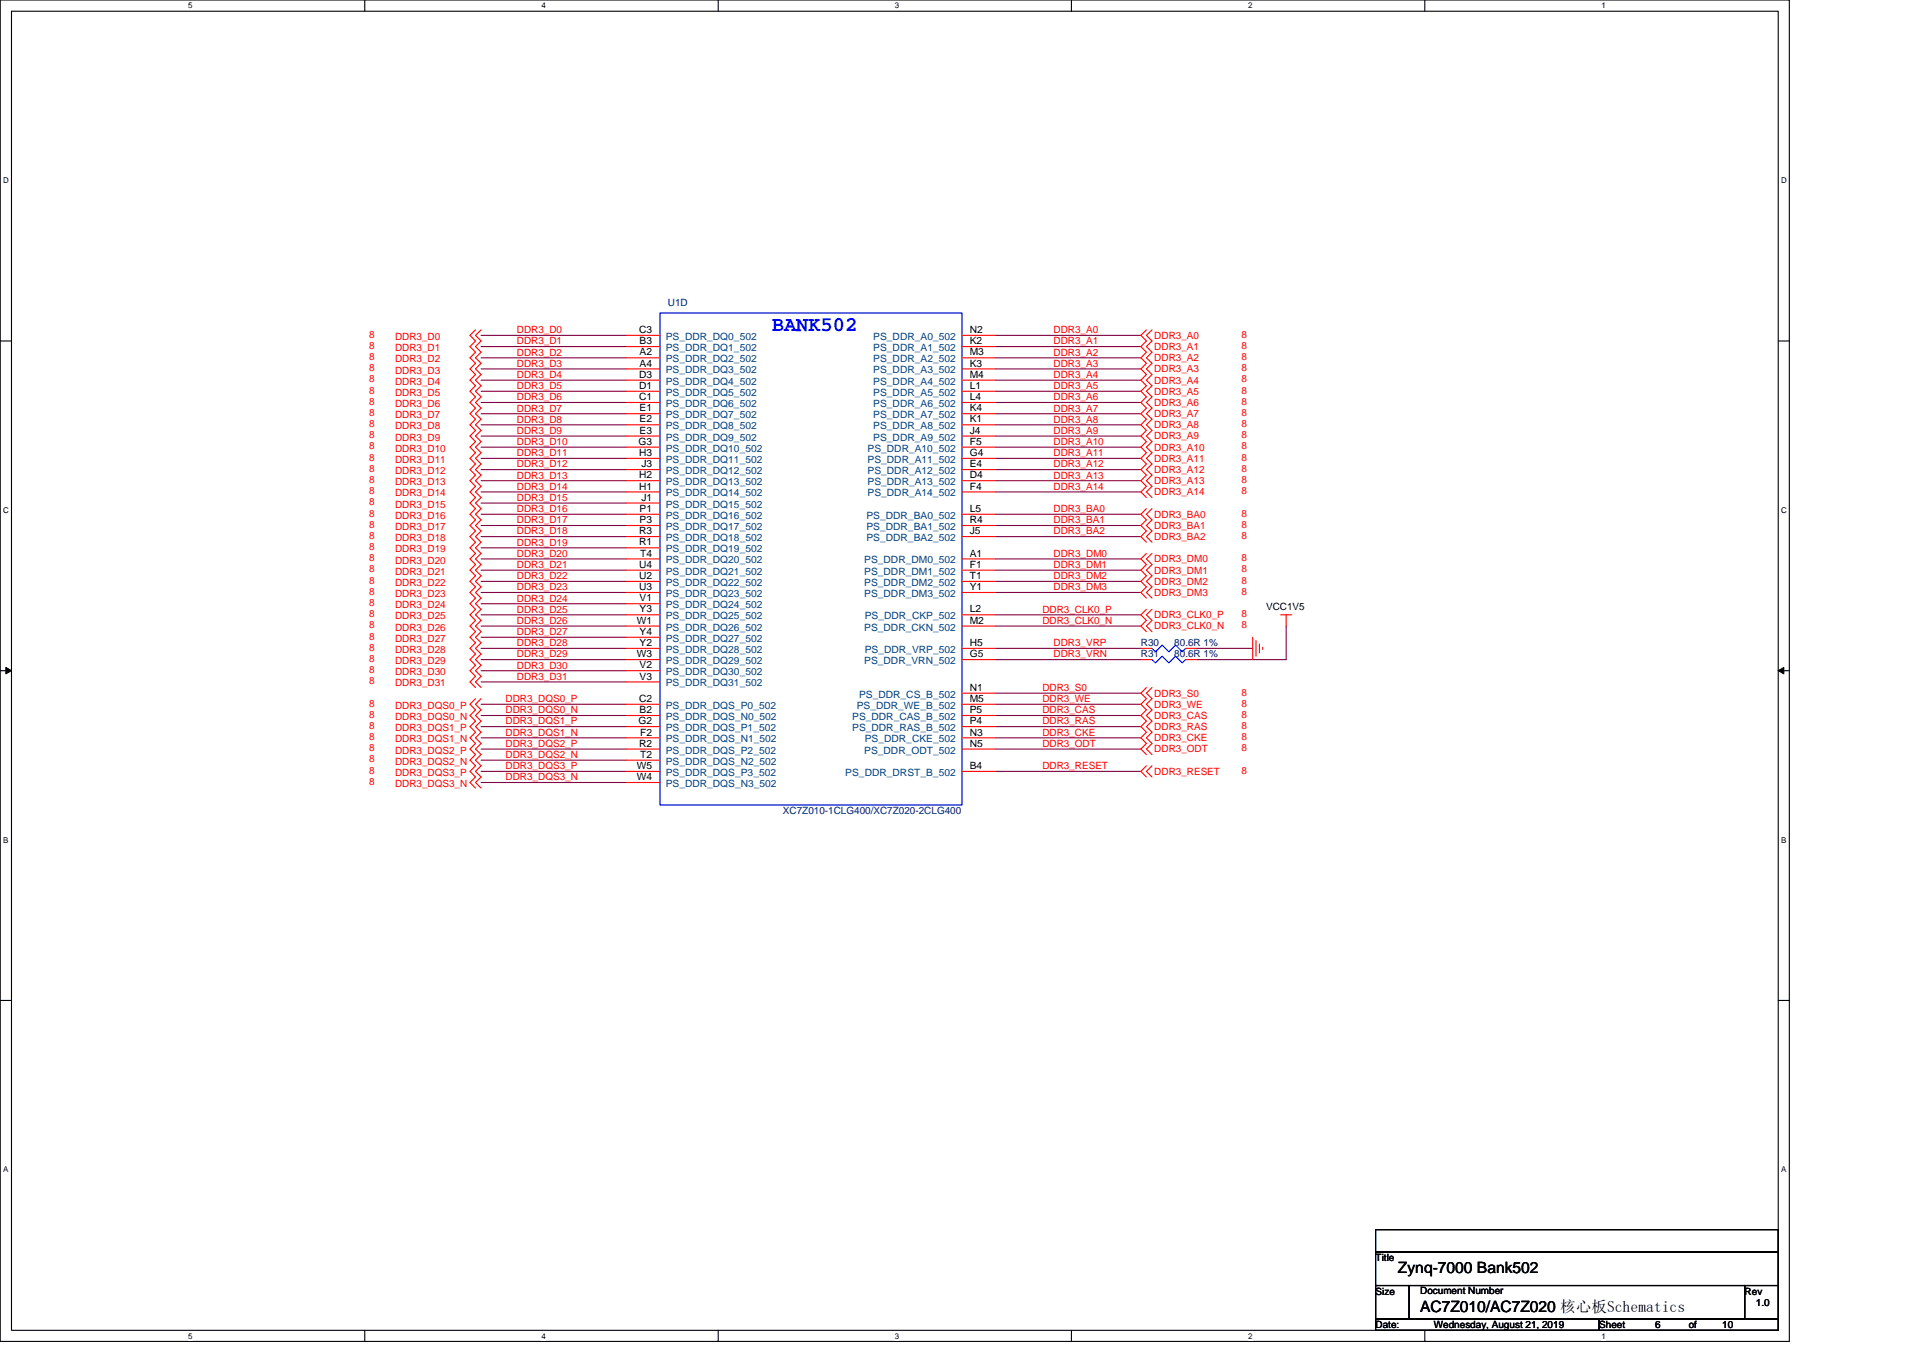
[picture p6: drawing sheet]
<svg xmlns="http://www.w3.org/2000/svg" width="297mm" height="210mm" viewBox="0 0 297 210" stroke-linecap="round" stroke-linejoin="round" font-family="sans-serif">
<defs><g id="words">
<text font-size="3.3" fill="#00f" x="119.2" y="51.1">BANK502</text>
<g font-size="2.4">
<text x="215.9" y="196.7">Zynq-7000 Bank502</text>
<text x="219.4" y="202.7">AC7Z010</text>
<text x="219.4" y="202.7">AC7Z010/AC7</text>
<text x="225.5" y="202.7">010/AC7Z020 核心板Schematics</text>
</g>
<g font-size="1.5" fill="#000080">
<text x="103.2" y="47.3">U1D</text>
<text x="176.2" y="101.6">R31</text>
<text x="176.2" y="99.9">R30</text>
<text x="181.4" y="101.6">80.6R 1%</text>
<text x="181.4" y="99.9">80.6R 1%</text>
<text x="120.9" y="125.8">XC7Z010-1CLG400/XC7Z020-2CLG400</text>
</g>
<g font-size="1.5" fill="#f00">
<text x="57" y="53.9">8</text>
<text x="57" y="52.2">8</text>
<text x="61" y="52.5">DDR3_D0</text>
<text x="79.8" y="53.2">DDR3_D1</text>
<text x="79.8" y="51.5">DDR3_D0</text>
<text x="162.7" y="51.5">DDR3_A0</text>
<text x="162.7" y="53.2">DDR3_A1</text>
<text x="178.3" y="52.4">DDR3_A0</text>
<text x="191.8" y="52.2">8</text>
<text x="191.8" y="53.9">8</text>
<text x="57" y="55.6">8</text>
<text x="57" y="57.4">8</text>
<text x="57" y="59.1">8</text>
<text x="61" y="54.3">DDR3_D1</text>
<text x="61" y="56">DDR3_D2</text>
<text x="61" y="57.7">DDR3_D3</text>
<text x="61" y="59.4">DDR3_D4</text>
<text x="79.8" y="54.9">DDR3_D2</text>
<text x="79.8" y="56.7">DDR3_D3</text>
<text x="79.8" y="58.4">DDR3_D4</text>
<text x="162.7" y="54.9">DDR3_A2</text>
<text x="162.7" y="56.7">DDR3_A3</text>
<text x="162.7" y="58.4">DDR3_A4</text>
<text x="178.3" y="54.1">DDR3_A1</text>
<text x="178.3" y="55.8">DDR3_A2</text>
<text x="178.3" y="57.5">DDR3_A3</text>
<text x="178.3" y="59.3">DDR3_A4</text>
<text x="191.8" y="55.6">8</text>
<text x="191.8" y="57.4">8</text>
<text x="191.8" y="59.1">8</text>
<text x="57" y="60.8">8</text>
<text x="57" y="62.5">8</text>
<text x="57" y="64.3">8</text>
<text x="57" y="66">8</text>
<text x="61" y="61.2">DDR3_D5</text>
<text x="61" y="62.9">DDR3_D6</text>
<text x="61" y="64.6">DDR3_D7</text>
<text x="79.8" y="63.6">DDR3_D7</text>
<text x="79.8" y="61.8">DDR3_D6</text>
<text x="79.8" y="60.1">DDR3_D5</text>
<text x="79.8" y="65.3">DDR3_D8</text>
<text x="162.7" y="60.1">DDR3_A5</text>
<text x="162.7" y="61.8">DDR3_A6</text>
<text x="162.7" y="63.6">DDR3_A7</text>
<text x="162.7" y="65.3">DDR3_A8</text>
<text x="178.3" y="61">DDR3_A5</text>
<text x="178.3" y="62.7">DDR3_A6</text>
<text x="178.3" y="64.5">DDR3_A7</text>
<text x="191.8" y="60.8">8</text>
<text x="191.8" y="62.5">8</text>
<text x="191.8" y="64.3">8</text>
<text x="191.8" y="66">8</text>
<text x="57" y="67.7">8</text>
<text x="57" y="69.4">8</text>
<text x="57" y="71.2">8</text>
<text x="61" y="66.4">DDR3_D8</text>
<text x="61" y="68.1">DDR3_D9</text>
<text x="61" y="69.8">DDR3_D10</text>
<text x="61" y="71.5">DDR3_D11</text>
<text x="79.8" y="68.7">DDR3_D10</text>
<text x="79.8" y="67">DDR3_D9</text>
<text x="79.8" y="70.5">DDR3_D11</text>
<text x="162.7" y="67">DDR3_A9</text>
<text x="162.7" y="68.7">DDR3_A10</text>
<text x="162.7" y="70.5">DDR3_A11</text>
<text x="178.3" y="66.2">DDR3_A8</text>
<text x="178.3" y="67.9">DDR3_A9</text>
<text x="178.3" y="69.6">DDR3_A10</text>
<text x="178.3" y="71.4">DDR3_A11</text>
<text x="191.8" y="67.7">8</text>
<text x="191.8" y="69.4">8</text>
<text x="191.8" y="71.2">8</text>
<text x="57" y="72.9">8</text>
<text x="57" y="74.6">8</text>
<text x="57" y="76.4">8</text>
<text x="61" y="73.3">DDR3_D12</text>
<text x="61" y="75">DDR3_D13</text>
<text x="61" y="76.7">DDR3_D14</text>
<text x="79.8" y="75.7">DDR3_D14</text>
<text x="79.8" y="73.9">DDR3_D13</text>
<text x="79.8" y="72.2">DDR3_D12</text>
<text x="79.8" y="77.4">DDR3_D15</text>
<text x="162.7" y="72.2">DDR3_A12</text>
<text x="162.7" y="73.9">DDR3_A13</text>
<text x="162.7" y="75.7">DDR3_A14</text>
<text x="178.3" y="73.1">DDR3_A12</text>
<text x="178.3" y="74.8">DDR3_A13</text>
<text x="178.3" y="76.5">DDR3_A14</text>
<text x="191.8" y="72.9">8</text>
<text x="191.8" y="74.6">8</text>
<text x="191.8" y="76.4">8</text>
<text x="57" y="78.1">8</text>
<text x="57" y="79.8">8</text>
<text x="57" y="81.6">8</text>
<text x="57" y="83.3">8</text>
<text x="61" y="78.4">DDR3_D15</text>
<text x="61" y="80.2">DDR3_D16</text>
<text x="61" y="81.9">DDR3_D17</text>
<text x="61" y="83.6">DDR3_D18</text>
<text x="79.8" y="79.1">DDR3_D16</text>
<text x="79.8" y="82.6">DDR3_D18</text>
<text x="79.8" y="80.9">DDR3_D17</text>
<text x="162.7" y="79.1">DDR3_BA0</text>
<text x="162.7" y="80.9">DDR3_BA1</text>
<text x="162.7" y="82.6">DDR3_BA2</text>
<text x="178.3" y="80">DDR3_BA0</text>
<text x="178.3" y="81.7">DDR3_BA1</text>
<text x="178.3" y="83.4">DDR3_BA2</text>
<text x="191.8" y="79.8">8</text>
<text x="191.8" y="81.6">8</text>
<text x="191.8" y="83.3">8</text>
<text x="57" y="85">8</text>
<text x="57" y="86.7">8</text>
<text x="57" y="88.5">8</text>
<text x="61" y="85.3">DDR3_D19</text>
<text x="61" y="87.1">DDR3_D20</text>
<text x="61" y="88.8">DDR3_D21</text>
<text x="79.8" y="86">DDR3_D20</text>
<text x="79.8" y="84.3">DDR3_D19</text>
<text x="79.8" y="89.5">DDR3_D22</text>
<text x="79.8" y="87.8">DDR3_D21</text>
<text x="162.7" y="86">DDR3_DM0</text>
<text x="162.7" y="87.8">DDR3_DM1</text>
<text x="162.7" y="89.5">DDR3_DM2</text>
<text x="178.3" y="86.9">DDR3_DM0</text>
<text x="178.3" y="88.6">DDR3_DM1</text>
<text x="191.8" y="86.7">8</text>
<text x="191.8" y="88.5">8</text>
<text x="57" y="95.4">8</text>
<text x="57" y="90.2">8</text>
<text x="57" y="91.9">8</text>
<text x="57" y="93.6">8</text>
<text x="61" y="95.7">DDR3_D25</text>
<text x="61" y="90.5">DDR3_D22</text>
<text x="61" y="92.3">DDR3_D23</text>
<text x="61" y="94">DDR3_D24</text>
<text x="79.8" y="91.2">DDR3_D23</text>
<text x="79.8" y="94.7">DDR3_D25</text>
<text x="79.8" y="92.9">DDR3_D24</text>
<text x="161" y="94.7">DDR3_CLK0_P</text>
<text x="162.7" y="91.2">DDR3_DM3</text>
<text x="178.3" y="90.4">DDR3_DM2</text>
<text x="178.3" y="92.1">DDR3_DM3</text>
<text x="178.3" y="95.5">DDR3_CLK0_P</text>
<text x="191.8" y="90.2">8</text>
<text x="191.8" y="91.9">8</text>
<text x="191.8" y="95.4">8</text>
<text x="57" y="97.1">8</text>
<text x="57" y="98.8">8</text>
<text x="57" y="100.5">8</text>
<text x="61" y="97.4">DDR3_D26</text>
<text x="61" y="99.2">DDR3_D27</text>
<text x="61" y="100.9">DDR3_D28</text>
<text x="79.8" y="96.4">DDR3_D26</text>
<text x="79.8" y="101.6">DDR3_D29</text>
<text x="79.8" y="99.8">DDR3_D28</text>
<text x="79.8" y="98.1">DDR3_D27</text>
<text x="161" y="96.4">DDR3_CLK0_N</text>
<text x="162.7" y="99.8">DDR3_VRP</text>
<text x="162.7" y="101.6">DDR3_VRN</text>
<text x="178.3" y="97.3">DDR3_CLK0_N</text>
<text x="191.8" y="97.1">8</text>
<text x="57" y="102.3">8</text>
<text x="57" y="104">8</text>
<text x="57" y="105.7">8</text>
<text x="61" y="102.6">DDR3_D29</text>
<text x="61" y="104.4">DDR3_D30</text>
<text x="61" y="106.1">DDR3_D31</text>
<text x="79.8" y="103.3">DDR3_D30</text>
<text x="79.8" y="105">DDR3_D31</text>
<text x="161" y="106.8">DDR3_S0</text>
<text x="178.3" y="107.6">DDR3_S0</text>
<text x="191.8" y="107.5">8</text>
<text x="57" y="109.2">8</text>
<text x="57" y="110.9">8</text>
<text x="57" y="112.6">8</text>
<text x="61" y="109.5">DDR3_DQS0_P</text>
<text x="61" y="111.3">DDR3_DQS0_N</text>
<text x="61" y="113">DDR3_DQS1_P</text>
<text x="78.1" y="108.5">DDR3_DQS0_P</text>
<text x="78.1" y="110.2">DDR3_DQS0_N</text>
<text x="78.1" y="111.9">DDR3_DQS1_P</text>
<text x="78.1" y="113.7">DDR3_DQS1_N</text>
<text x="161" y="113.7">DDR3_CKE</text>
<text x="161" y="108.5">DDR3_WE</text>
<text x="161" y="110.2">DDR3_CAS</text>
<text x="161" y="111.9">DDR3_RAS</text>
<text x="178.3" y="109.3">DDR3_WE</text>
<text x="178.3" y="111.1">DDR3_CAS</text>
<text x="178.3" y="112.8">DDR3_RAS</text>
<text x="191.8" y="109.2">8</text>
<text x="191.8" y="110.9">8</text>
<text x="191.8" y="112.6">8</text>
<text x="57" y="114.4">8</text>
<text x="57" y="116.1">8</text>
<text x="57" y="117.8">8</text>
<text x="57" y="119.5">8</text>
<text x="61" y="114.7">DDR3_DQS1_N</text>
<text x="61" y="116.4">DDR3_DQS2_P</text>
<text x="61" y="118.2">DDR3_DQS2_N</text>
<text x="61" y="119.9">DDR3_DQS3_P</text>
<text x="78.1" y="115.4">DDR3_DQS2_P</text>
<text x="78.1" y="117.1">DDR3_DQS2_N</text>
<text x="78.1" y="118.9">DDR3_DQS3_P</text>
<text x="161" y="118.9">DDR3_RESET</text>
<text x="161" y="115.4">DDR3_ODT</text>
<text x="178.3" y="119.7">DDR3_RESET</text>
<text x="178.3" y="116.3">DDR3_ODT</text>
<text x="178.3" y="114.5">DDR3_CKE</text>
<text x="191.8" y="119.5">8</text>
<text x="191.8" y="116.1">8</text>
<text x="191.8" y="114.4">8</text>
<text x="57" y="121.3">8</text>
<text x="61" y="121.6">DDR3_DQS3_N</text>
<text x="78.1" y="120.6">DDR3_DQS3_N</text>
</g>
<g font-size="1.5">
<text x="98.7" y="51.5">C3</text>
<text x="98.8" y="53.2">B3</text>
<text x="149.8" y="51.5">N2</text>
<text x="149.8" y="53.2">K2</text>
<text x="98.7" y="58.4">D3</text>
<text x="98.8" y="54.9">A2</text>
<text x="98.8" y="56.6">A4</text>
<text x="149.8" y="54.9">M3</text>
<text x="149.8" y="56.6">K3</text>
<text x="149.8" y="58.4">M4</text>
<text x="98.7" y="60.1">D1</text>
<text x="98.7" y="61.8">C1</text>
<text x="98.8" y="63.6">E1</text>
<text x="98.8" y="65.3">E2</text>
<text x="149.8" y="60.1">L1</text>
<text x="149.8" y="61.8">L4</text>
<text x="149.8" y="63.6">K4</text>
<text x="149.8" y="65.3">K1</text>
<text x="98.6" y="68.7">G3</text>
<text x="98.7" y="70.5">H3</text>
<text x="98.8" y="67">E3</text>
<text x="149.8" y="67">J4</text>
<text x="149.8" y="68.7">F5</text>
<text x="149.8" y="70.5">G4</text>
<text x="98.7" y="73.9">H2</text>
<text x="98.7" y="75.6">H1</text>
<text x="99.1" y="72.2">J3</text>
<text x="99.1" y="77.4">J1</text>
<text x="149.8" y="72.2">E4</text>
<text x="149.8" y="73.9">D4</text>
<text x="149.8" y="75.6">F4</text>
<text x="98.7" y="82.5">R3</text>
<text x="98.8" y="79.1">P1</text>
<text x="98.8" y="80.8">P3</text>
<text x="149.8" y="79.1">L5</text>
<text x="149.8" y="80.8">R4</text>
<text x="149.8" y="82.5">J5</text>
<text x="98.7" y="84.3">R1</text>
<text x="98.7" y="87.7">U4</text>
<text x="98.7" y="89.5">U2</text>
<text x="98.9" y="86">T4</text>
<text x="149.8" y="86">A1</text>
<text x="149.8" y="87.7">F1</text>
<text x="149.8" y="89.5">T1</text>
<text x="98.7" y="91.2">U3</text>
<text x="98.8" y="92.9">V1</text>
<text x="98.8" y="94.6">Y3</text>
<text x="149.8" y="94.6">L2</text>
<text x="149.8" y="91.2">Y1</text>
<text x="195.6" y="94.3">VCC1V5</text>
<text x="98.4" y="96.4">W1</text>
<text x="98.4" y="101.6">W3</text>
<text x="98.8" y="98.1">Y4</text>
<text x="98.8" y="99.8">Y2</text>
<text x="149.8" y="99.8">H5</text>
<text x="149.8" y="96.4">M2</text>
<text x="149.8" y="101.6">G5</text>
<text x="98.8" y="103.3">V2</text>
<text x="98.8" y="105">V3</text>
<text x="149.8" y="106.7">N1</text>
<text x="98.6" y="111.9">G2</text>
<text x="98.7" y="108.5">C2</text>
<text x="98.8" y="110.2">B2</text>
<text x="98.9" y="113.6">F2</text>
<text x="149.8" y="113.6">N3</text>
<text x="149.8" y="110.2">P5</text>
<text x="149.8" y="111.9">P4</text>
<text x="149.8" y="108.5">M5</text>
<text x="98.4" y="118.8">W5</text>
<text x="98.7" y="115.4">R2</text>
<text x="98.9" y="117.1">T2</text>
<text x="149.8" y="115.4">N5</text>
<text x="149.8" y="118.8">B4</text>
<text x="98.4" y="120.5">W4</text>
<text x="212.5" y="194.9">Title</text>
<text x="212.5" y="200">Size</text>
<text x="219.4" y="200">Document Number</text>
<text x="269.5" y="200">Rev</text>
<text x="271.2" y="201.8">1.0</text>
<text x="212.5" y="205.2">Date:</text>
<text x="221.5" y="205.2">Wednesday, August 21, 2019</text>
<text x="247" y="205.2">Sheet</text>
<text x="255.7" y="205.2">6</text>
<text x="260.9" y="205.2">of</text>
<text x="266" y="205.2">10</text>
</g>
<g font-size="1.5" fill="#004080">
<text x="102.8" y="52.5">PS_DDR_DQ0_502</text>
<text x="134.9" y="52.5">PS_DDR_A0_502</text>
<text x="102.8" y="54.3">PS_DDR_DQ1_502</text>
<text x="102.8" y="56">PS_DDR_DQ2_502</text>
<text x="102.8" y="57.7">PS_DDR_DQ3_502</text>
<text x="102.8" y="59.4">PS_DDR_DQ4_502</text>
<text x="134.9" y="54.3">PS_DDR_A1_502</text>
<text x="134.9" y="56">PS_DDR_A2_502</text>
<text x="134.9" y="57.7">PS_DDR_A3_502</text>
<text x="134.9" y="59.4">PS_DDR_A4_502</text>
<text x="102.8" y="61.2">PS_DDR_DQ5_502</text>
<text x="102.8" y="62.9">PS_DDR_DQ6_502</text>
<text x="102.8" y="64.6">PS_DDR_DQ7_502</text>
<text x="134.9" y="61.2">PS_DDR_A5_502</text>
<text x="134.9" y="62.9">PS_DDR_A6_502</text>
<text x="134.9" y="64.6">PS_DDR_A7_502</text>
<text x="102.8" y="66.3">PS_DDR_DQ8_502</text>
<text x="102.8" y="68.1">PS_DDR_DQ9_502</text>
<text x="102.8" y="69.8">PS_DDR_DQ10_502</text>
<text x="102.8" y="71.5">PS_DDR_DQ11_502</text>
<text x="134" y="69.8">PS_DDR_A10_502</text>
<text x="134" y="71.5">PS_DDR_A11_502</text>
<text x="134.9" y="66.3">PS_DDR_A8_502</text>
<text x="134.9" y="68.1">PS_DDR_A9_502</text>
<text x="102.8" y="73.3">PS_DDR_DQ12_502</text>
<text x="102.8" y="75">PS_DDR_DQ13_502</text>
<text x="102.8" y="76.7">PS_DDR_DQ14_502</text>
<text x="134" y="73.3">PS_DDR_A12_502</text>
<text x="134" y="75">PS_DDR_A13_502</text>
<text x="134" y="76.7">PS_DDR_A14_502</text>
<text x="102.8" y="78.4">PS_DDR_DQ15_502</text>
<text x="102.8" y="80.2">PS_DDR_DQ16_502</text>
<text x="102.8" y="81.9">PS_DDR_DQ17_502</text>
<text x="102.8" y="83.6">PS_DDR_DQ18_502</text>
<text x="133.8" y="80.2">PS_DDR_BA0_502</text>
<text x="133.8" y="81.9">PS_DDR_BA1_502</text>
<text x="133.8" y="83.6">PS_DDR_BA2_502</text>
<text x="102.8" y="85.3">PS_DDR_DQ19_502</text>
<text x="102.8" y="87.1">PS_DDR_DQ20_502</text>
<text x="102.8" y="88.8">PS_DDR_DQ21_502</text>
<text x="133.5" y="87.1">PS_DDR_DM0_502</text>
<text x="133.5" y="88.8">PS_DDR_DM1_502</text>
<text x="102.8" y="90.5">PS_DDR_DQ22_502</text>
<text x="102.8" y="92.2">PS_DDR_DQ23_502</text>
<text x="102.8" y="94">PS_DDR_DQ24_502</text>
<text x="102.8" y="95.7">PS_DDR_DQ25_502</text>
<text x="133.5" y="90.5">PS_DDR_DM2_502</text>
<text x="133.5" y="92.2">PS_DDR_DM3_502</text>
<text x="133.6" y="95.7">PS_DDR_CKP_502</text>
<text x="102.8" y="97.4">PS_DDR_DQ26_502</text>
<text x="102.8" y="99.2">PS_DDR_DQ27_502</text>
<text x="102.8" y="100.9">PS_DDR_DQ28_502</text>
<text x="133.5" y="97.4">PS_DDR_CKN_502</text>
<text x="133.6" y="100.9">PS_DDR_VRP_502</text>
<text x="102.8" y="102.6">PS_DDR_DQ29_502</text>
<text x="102.8" y="104.3">PS_DDR_DQ30_502</text>
<text x="102.8" y="106.1">PS_DDR_DQ31_502</text>
<text x="132.7" y="107.8">PS_DDR_CS_B_502</text>
<text x="133.5" y="102.6">PS_DDR_VRN_502</text>
<text x="102.8" y="109.5">PS_DDR_DQS_P0_502</text>
<text x="102.8" y="111.3">PS_DDR_DQS_N0_502</text>
<text x="102.8" y="113">PS_DDR_DQS_P1_502</text>
<text x="131.6" y="111.3">PS_DDR_CAS_B_502</text>
<text x="131.6" y="113">PS_DDR_RAS_B_502</text>
<text x="132.3" y="109.5">PS_DDR_WE_B_502</text>
<text x="102.8" y="114.7">PS_DDR_DQS_N1_502</text>
<text x="102.8" y="116.4">PS_DDR_DQS_P2_502</text>
<text x="102.8" y="118.2">PS_DDR_DQS_N2_502</text>
<text x="102.8" y="119.9">PS_DDR_DQS_P3_502</text>
<text x="130.6" y="119.9">PS_DDR_DRST_B_502</text>
<text x="133.5" y="116.4">PS_DDR_ODT_502</text>
<text x="133.6" y="114.7">PS_DDR_CKE_502</text>
<text x="102.8" y="121.6">PS_DDR_DQS_N3_502</text>
</g>
<g font-size="1.2">
<text x="29.1" y="1.3">5</text>
<text x="83.6" y="1.3">4</text>
<text x="138.2" y="1.3">3</text>
<text x="192.8" y="1.3">2</text>
<text x="247.4" y="1.3">1</text>
<text x=".5" y="28.3">D</text>
<text x="275.1" y="28.3">D</text>
<text x=".5" y="79.2">C</text>
<text x="275.1" y="79.2">C</text>
<text x=".5" y="130.2">B</text>
<text x="275.1" y="130.2">B</text>
<text x=".5" y="181.1">A</text>
<text x="275.1" y="181.1">A</text>
<text x="29.1" y="206.8">5</text>
<text x="83.6" y="206.8">4</text>
<text x="138.2" y="206.8">3</text>
<text x="192.8" y="206.8">2</text>
<text x="247.4" y="206.8">1</text>
</g>
</g></defs>
<path d="M0 0h276.4v207.3h-276.4zM1.8 1.7h272.9v203.8h-272.9z" fill="none" stroke="#000" stroke-width=".17"/>
<g fill="#fff">
<path d="M29.1 .2h.6v1.4h-.6z"/>
<path d="M29.1 205.7h.6v1.4h-.6z"/>
</g>
<path d="M56.3 0v1.7M56.3 205.5v1.8" fill="none" stroke="#000" stroke-width=".17"/>
<g fill="#fff">
<path d="M83.6 .2h.7v1.4h-.7z"/>
<path d="M83.6 205.7h.7v1.4h-.7z"/>
</g>
<path d="M110.9 0v1.7M110.9 205.5v1.8" fill="none" stroke="#000" stroke-width=".17"/>
<g fill="#fff">
<path d="M138.2 .2h.7v1.4h-.7z"/>
<path d="M138.2 205.7h.7v1.4h-.7z"/>
</g>
<path d="M165.5 0v1.7M165.5 205.5v1.8" fill="none" stroke="#000" stroke-width=".17"/>
<g fill="#fff">
<path d="M192.8 .2h.6v1.4h-.6z"/>
<path d="M192.8 205.7h.6v1.4h-.6z"/>
</g>
<path d="M220.1 0v1.7M220.1 205.5v1.8" fill="none" stroke="#000" stroke-width=".17"/>
<g fill="#fff">
<path d="M247.4 .2h.6v1.4h-.6z"/>
<path d="M247.4 205.7h.6v1.4h-.6z"/>
<path d="M.5 27.2h.8v1.4h-.8z"/>
<path d="M275.1 27.2h.9v1.4h-.9z"/>
<path d="M.5 78.1h.8v1.4h-.8z"/>
<path d="M275.1 78.1h.9v1.4h-.9z"/>
</g>
<path d="M0 52.7h1.8M274.7 52.7h1.7" fill="none" stroke="#000" stroke-width=".17"/>
<g fill="#fff">
<path d="M.5 129.1h.8v1.4h-.8z"/>
<path d="M275.1 129.1h.8v1.4h-.8z"/>
</g>
<path d="M0 103.6h1.8M274.7 103.6h1.7" fill="none" stroke="#000" stroke-width=".17"/>
<path d="M.9 103.1l.9 .5-.9 .5zM274.7 103.6l.8-.5v1z" fill="#000" stroke="#000" stroke-width=".15"/>
<g fill="#fff">
<path d="M.5 180h.8v1.4h-.8z"/>
<path d="M275.1 180h.8v1.4h-.8z"/>
</g>
<path d="M0 154.6h1.8M274.7 154.6h1.7M212.5 190h62.2v3.5h-62.2zM212.5 193.5h62.2v5.1h-62.2zM212.5 198.6h5.2v5.2h-5.2zM217.7 198.6h51.8v5.2h-51.8zM269.5 198.6h5.2v5.2h-5.2zM212.5 203.8h34.5v1.7h-34.5zM247 203.8h27.7v1.7h-27.7z" fill="none" stroke="#000" stroke-width=".17"/>
<g fill="none" stroke="#800040" stroke-width=".17">
<path d="M74.3 53.6h22.5M74.3 55.3h22.5M74.3 57h22.5M74.3 58.7h22.5M74.3 51.8h22.5M153.8 51.8h22.4M153.8 53.6h22.4M153.8 55.3h22.4M153.8 57h22.4M153.8 58.7h22.4M74.3 63.9h22.5M74.3 62.2h22.5"/>
<path d="M74.3 60.5h22.5M74.3 69.1h22.5M74.3 67.4h22.5M74.3 65.6h22.5M74.3 76h22.5M74.3 74.3h22.5M74.3 72.6h22.5M74.3 70.8h22.5M74.3 77.7h22.5M74.3 79.5h22.5M153.8 60.5h22.4M153.8 62.2h22.4"/>
<path d="M153.8 63.9h22.4M153.8 65.6h22.4M153.8 67.4h22.4M153.8 69.1h22.4M153.8 70.8h22.4M153.8 72.6h22.4M153.8 74.3h22.4M153.8 76h22.4M153.8 79.5h22.4M74.3 86.4h22.5M74.3 84.6h22.5M74.3 82.9h22.5"/>
<path d="M74.3 81.2h22.5M74.3 91.5h22.5M74.3 89.8h22.5M74.3 88.1h22.5M74.3 96.7h22.5M74.3 95h22.5M74.3 93.3h22.5M74.3 98.5h22.5M153.8 81.2h22.4M153.8 82.9h22.4M153.8 86.4h22.4M153.8 88.1h22.4"/>
<path d="M153.8 89.8h22.4M153.8 91.5h22.4M153.8 95h22.4M153.8 96.7h22.4M198.7 96.7v5.2h-13.8M74.3 103.6h22.5M74.3 101.9h22.5M74.3 100.2h22.5M74.3 105.4h22.5M74.3 115.7h22.5M74.3 117.5h22.5M74.3 108.8h22.5"/>
<path d="M74.3 110.6h22.5M74.3 112.3h22.5M74.3 114h22.5M74.3 119.2h22.5M153.8 100.2h22.4M153.8 101.9h22.4M153.8 119.2h22.4M153.8 115.7h22.4M153.8 107.1h22.4M153.8 114h22.4M153.8 108.8h22.4M153.8 110.6h22.4"/>
<path d="M153.8 112.3h22.4M184.9 100.2h8.6M74.3 120.9h22.5"/>
</g>
<g fill="none" stroke="#f00" stroke-width=".17">
<path d="M73.4 51l-.8 .8 .8 .9-.8 .9 .8 .8-.8 .9 .8 .8-.8 .9 .8 .9-.8 .8 .8 .9-.8 .9 .8 .8-.8 .9 .8 .9-.8 .8 .8 .9-.8 .8 .8 .9-.8 .9 .8 .8-.8 .9 .8 .9-.8 .8 .8 .9-.8 .9 .8 .8-.8 .9 .8 .8-.8 .9 .8 .9-.8 .8 .8 .9-.8 .9 .8 .8-.8 .9 .8 .8-.8 .9 .8 .9-.8 .8 .8 .9-.8 .9 .8 .8-.8 .9 .8 .9-.8 .8 .8 .9-.8 .8 .8 .9-.8 .9 .8 .8-.8 .9 .8 .9-.8 .8 .8 .9-.8 .9 .8 .8-.8 .9 .8 .8-.8 .9 .8 .9-.8 .8 .8 .9-.8 .9 .8 .8M74.3 51l-.9 .8 .9 .9-.9 .9 .9 .8-.9 .9 .9 .8-.9 .9 .9 .9-.9 .8 .9 .9-.9 .9 .9 .8-.9 .9 .9 .9-.9 .8 .9 .9-.9 .8 .9 .9-.9 .9 .9 .8-.9 .9 .9 .9-.9 .8 .9 .9-.9 .9 .9 .8-.9 .9 .9 .8-.9 .9 .9 .9-.9 .8 .9 .9-.9 .9 .9 .8-.9 .9 .9 .8-.9 .9 .9 .9-.9 .8 .9 .9-.9 .9 .9 .8-.9 .9 .9 .9-.9 .8 .9 .9-.9 .8 .9 .9-.9 .9 .9 .8-.9 .9 .9 .9-.9 .8 .9 .9-.9 .9 .9 .8-.9 .9 .9 .8-.9 .9 .9 .9-.9 .8 .9 .9-.9 .9 .9 .8M96.8 51.8h5.2M96.8 53.6h5.2M96.8 55.3h5.2M96.8 57h5.2M96.8 58.7h5.2M148.6 51.8h5.2M148.6 53.6h5.2M148.6 55.3h5.2M148.6 57h5.2M148.6 58.7h5.2"/>
<path d="M177.1 51l-.9 .8 .9 .9-.9 .9 .9 .8-.9 .9 .9 .8-.9 .9 .9 .9-.9 .8 .9 .9-.9 .9 .9 .8-.9 .9 .9 .9-.9 .8 .9 .9-.9 .8 .9 .9-.9 .9 .9 .8-.9 .9 .9 .9-.9 .8 .9 .9-.9 .9 .9 .8-.9 .9 .9 .8-.9 .9 .9 .9M177.9 51l-.8 .8 .8 .9-.8 .9 .8 .8-.8 .9 .8 .8-.8 .9 .8 .9-.8 .8 .8 .9-.8 .9 .8 .8-.8 .9 .8 .9-.8 .8 .8 .9-.8 .8 .8 .9-.8 .9 .8 .8-.8 .9 .8 .9-.8 .8 .8 .9-.8 .9 .8 .8-.8 .9 .8 .8-.8 .9 .8 .9M96.8 60.5h5.2M96.8 62.2h5.2M96.8 63.9h5.2M96.8 65.6h5.2M96.8 67.4h5.2M96.8 69.1h5.2M96.8 70.8h5.2M96.8 72.6h5.2M96.8 74.3h5.2M96.8 76h5.2"/>
<path d="M96.8 77.7h5.2M96.8 79.5h5.2M148.6 60.5h5.2M148.6 62.2h5.2M148.6 63.9h5.2M148.6 65.6h5.2M148.6 67.4h5.2M148.6 69.1h5.2M148.6 70.8h5.2M148.6 72.6h5.2M148.6 74.3h5.2M148.6 76h5.2"/>
<path d="M148.6 79.5h5.2M177.1 78.6l-.9 .9 .9 .8-.9 .9 .9 .8-.9 .9 .9 .9M177.9 78.6l-.8 .9 .8 .8-.8 .9 .8 .8-.8 .9 .8 .9M96.8 81.2h5.2M96.8 82.9h5.2M96.8 84.6h5.2M96.8 86.4h5.2M96.8 88.1h5.2M96.8 89.8h5.2M96.8 91.5h5.2M96.8 93.3h5.2M96.8 95h5.2"/>
<path d="M96.8 96.7h5.2M96.8 98.5h5.2M148.6 81.2h5.2M148.6 82.9h5.2M148.6 86.4h5.2M148.6 88.1h5.2M148.6 89.8h5.2M148.6 91.5h5.2M148.6 95h5.2M148.6 96.7h5.2M177.1 85.5l-.9 .9 .9 .8-.9 .9 .9 .9-.9 .8 .9 .9-.9 .8 .9 .9M177.1 94.1l-.9 .9 .9 .9-.9 .8 .9 .9"/>
<path d="M177.9 85.5l-.8 .9 .8 .8-.8 .9 .8 .9-.8 .8 .8 .9-.8 .8 .8 .9M177.9 94.1l-.8 .9 .8 .9-.8 .8 .8 .9M193.5 98.5v3.4M194 99v2.4M194.5 99.5v1.4M197.8 95h1.7M198.7 95v1.7M73.4 107.9l-.8 .9 .8 .9-.8 .9 .8 .8-.8 .9 .8 .8-.8 .9 .8 .9-.8 .8 .8 .9-.8 .9 .8 .8-.8 .9 .8 .9-.8 .8 .8 .9M74.3 107.9l-.9 .9 .9 .9-.9 .9 .9 .8-.9 .9 .9 .8-.9 .9 .9 .9-.9 .8 .9 .9-.9 .9 .9 .8-.9 .9 .9 .9-.9 .8 .9 .9M96.8 100.2h5.2M96.8 101.9h5.2M96.8 103.6h5.2"/>
<path d="M96.8 105.4h5.2M96.8 108.8h5.2M96.8 110.6h5.2M96.8 112.3h5.2M96.8 114h5.2M96.8 115.7h5.2M96.8 117.5h5.2M96.8 119.2h5.2M148.6 100.2h5.2M148.6 101.9h5.2M148.6 115.7h5.2M148.6 107.1h5.2"/>
<path d="M148.6 114h5.2M148.6 108.8h5.2M148.6 110.6h5.2M148.6 112.3h5.2M148.6 119.2h5.2M176.2 101.9h1.7M176.2 100.2h1.7M177.1 106.2l-.9 .9 .9 .9-.9 .8 .9 .9-.9 .9 .9 .8-.9 .9 .9 .8-.9 .9 .9 .9-.9 .8 .9 .9M177.1 118.3l-.9 .9 .9 .9M177.9 106.2l-.8 .9 .8 .9-.8 .8 .8 .9-.8 .9 .8 .8-.8 .9 .8 .8-.8 .9 .8 .9-.8 .8 .8 .9M177.9 118.3l-.8 .9 .8 .9M183.1 101.9h1.8"/>
<path d="M183.1 100.2h1.8M195 100v.4M96.8 120.9h5.2"/>
</g>
<path d="M102 48.4h46.6v76h-46.6zM177.9 101.9l.6 .5 1-1 1 1 1.1-1 1 1 .5-.5M177.9 100.2l.6 .5 1-1 1 1 1.1-1 1 1 .5-.5" fill="none" stroke="#00f" stroke-width=".17"/>
<use href="#words"/>
</svg>
